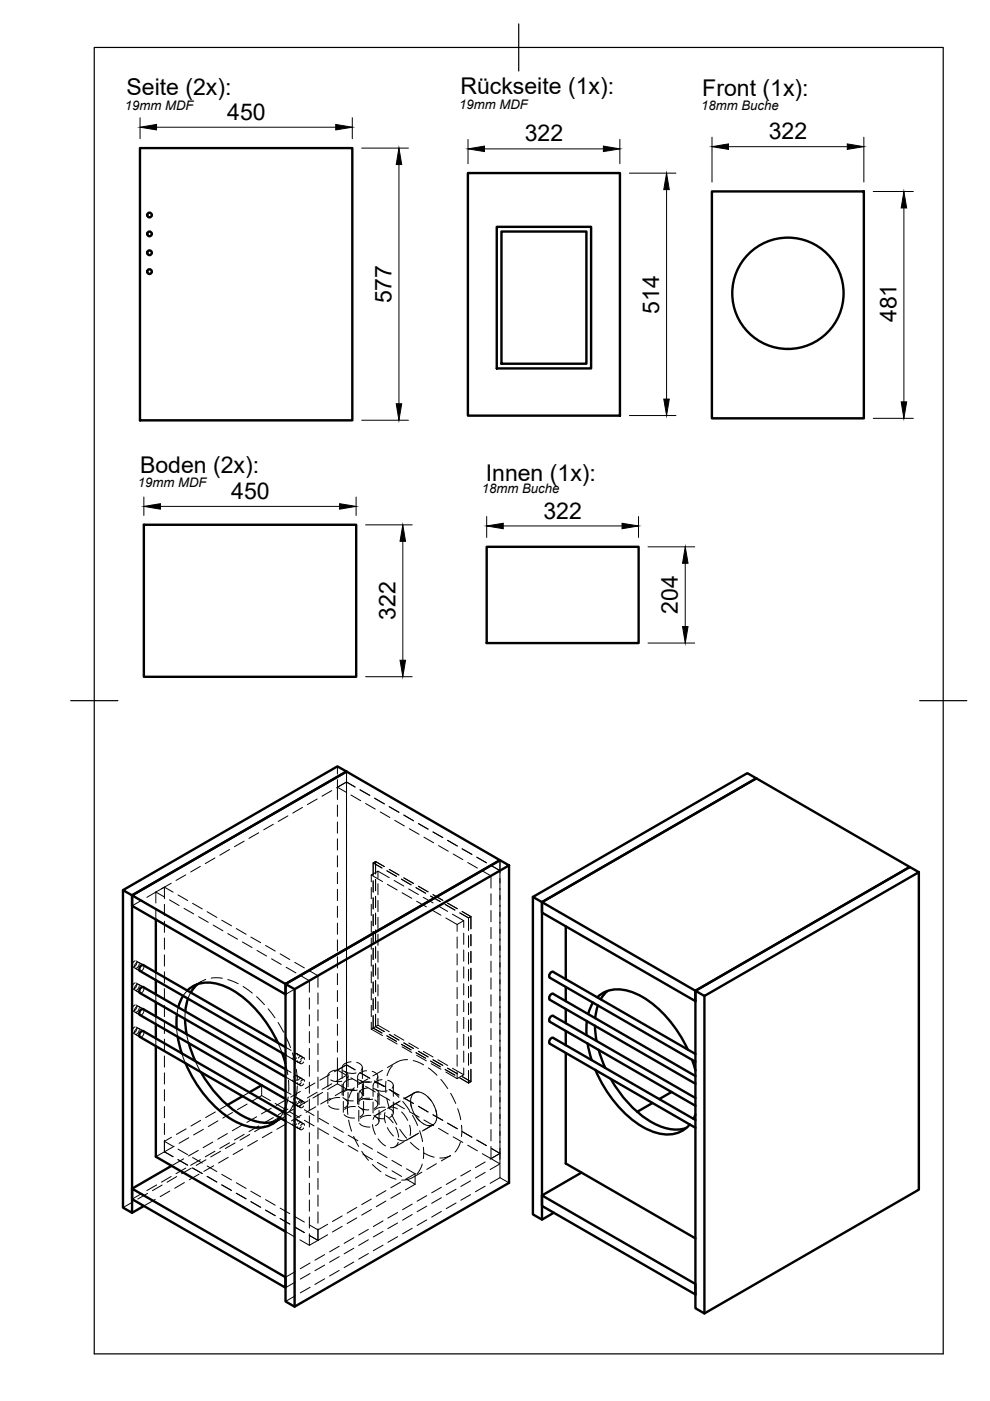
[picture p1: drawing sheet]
<svg xmlns="http://www.w3.org/2000/svg" width="210mm" height="297mm" viewBox="0 0 210 297" stroke-linecap="round" stroke-linejoin="round" font-family="sans-serif">
<defs><g id="words">
<g font-size="4.9">
<text x="26.8" y="20.1">Seite (2x):</text>
<text x="97.6" y="20">Rückseite (1x):</text>
<text x="148.9" y="20.4">Front (1x):</text>
<text x="48.2" y="25.4">450</text>
<text x="163" y="29.5">322</text>
<text x="111.3" y="30">322</text>
<text x="83" y="64.3" transform="rotate(-90 83 64.3)">577</text>
<text x="139.8" y="66.5" transform="rotate(-90 139.8 66.5)">514</text>
<text x="190.1" y="68.3" transform="rotate(-90 190.1 68.3)">481</text>
<text x="29.7" y="100.2">Boden (2x):</text>
<text x="49" y="105.8">450</text>
<text x="103" y="102.1">Innen (1x):</text>
<text x="115.2" y="110">322</text>
<text x="83.8" y="131.4" transform="rotate(-90 83.8 131.4)">322</text>
<text x="143.7" y="130.2" transform="rotate(-90 143.7 130.2)">204</text>
</g>
<g font-size="2.8">
<text x="26.5" y="23.3">19mm MDF</text>
<text x="97.4" y="23.2">19mm MDF</text>
<text x="148.7" y="23.2">18mm Buche</text>
<text x="29.2" y="103.2">19mm MDF</text>
<text x="102.2" y="104.6">18mm Buche</text>
</g>
</g></defs>
<!-- layer: Visible -->
<g fill="none" stroke="#000" stroke-width=".51">
<path d="M29.7 31.4h45v57.7h-45zM99.2 36.7h32.2v51.4h-32.2zM105.3 48.1h20v30h-20zM106.3 49.1h18v28h-18zM150.9 40.6h32.3v48.1h-32.3zM30.5 111.3h45v32.2h-45zM103.2 115.9h32.2v20.4h-32.2zM26.1 188.7l45.4-26.2 2 1.1-45.5 26.2zM26.1 188.7v67.3l1.9 1.1v-67.3M28 189.8l45.5-26.2 32.5 18.8-45.5 26.2zM33 195v11.2M107.9 183.5v67.3l-45.4 26.2-2-1.1v-67.3v2.2l-32.5-18.7v-2.3"/>
<path d="M113 190.2l45.5-26.3 1.9 1.1-45.5 26.3zM113 190.2v67.3l1.9 1.1 2.5-1.5M114.9 191.3l45.5-26.3 32.5 18.8-45.5 26.3zM114.9 191.3v67.3M120 196.4v11.2M194.8 184.9l-1.9-1.1-45.5 26.3 2 1.1 45.4-26.3v67.3l-45.4 26.3-2-1.1v-67.3v2.2l-32.5-18.8v-2.2M29.7 219.8l30.8 17.9M29.7 205.9l30.8 17.8M29.7 215.2l30.8 17.8M29.7 210.5l30.8 17.8M29.7 210.5a.82 .82 0 0 1 .7-1.2l30.1 17.4M29.7 205.8a.82 .82 0 0 1 .7-1.2l30.1 17.4"/>
<path d="M29.7 219.8a.82 .82 0 0 1 .7-1.2l30.1 17.4M30.4 214l30.1 17.4M30.4 213.9a.82 .82 0 0 0-.7 1.3M33 207.8v3M33 212.5v3M33 217.1v3.1M37.5 215v3M37.7 219.8l.8 3.5M38.8 211.1l-1 2.4M39.2 216l.4 3.2M39.7 210a6.8 6.8 0 0 1 7.4-1.1 22.7 22.7 0 0 1 11.2 11l.6 1.2M39.9 211.7l-.6 2.7"/>
<path d="M41.9 208.7l-1.4 1.7M60.5 208.6l45.5-26.2 1.9 1.1-45.4 26.2zM62.5 209.7v67.3M116.6 212l30.8 17.8M116.6 211.9a.82 .82 0 0 1 .7-1.2l30.1 17.4M117.3 206.1l30.1 17.4M117.3 215.4l30.1 17.4M117.3 215.4a.82 .82 0 0 0-.7 1.2l30.8 17.8M117.3 206.1a.82 .82 0 0 0-.7 1.2l30.8 17.8M120 209.3v3M120 213.9v3M120 218.6v3"/>
<path d="M124.4 216.5v2.9M125.7 212.6l-1 2.4M126.1 217.5l.4 3.2M126.6 211.4a6.8 6.8 0 0 1 7.4-1.1 22.7 22.7 0 0 1 11.2 11l.6 1.2M126.8 213.2l-.6 2.7M128.8 210.1l-1.4 1.8M149.4 211.2v67.3M33 221.8v23.4l27.5 15.9M39.3 225.4a25 25 0 0 0 11.1 12.6 7.4 7.4 0 0 0 8.3-.4l.6-.6M40 221.1l1.4 3.9M42.6 227.3a22.4 22.4 0 0 0 10.7 10.1 8.1 8.1 0 0 0 5.3 .3M51.4 232.4l-3.2 1.9"/>
<path d="M55.5 230.1l-2.6 1.5M59.8 223.2l.7 2.3M60.5 234.9l-.4 .9M117.3 220.1l30.1 17.4M117.3 220a.82 .82 0 0 0-.7 1.3l30.8 17.8M120 223.3v23.4l27.4 15.9M124.6 221.2l.8 3.5M126.2 226.8a25 25 0 0 0 11.1 12.7 7.4 7.4 0 0 0 8.3-.4l.6-.7M126.9 222.6l1.4 3.8M129.5 228.7a22.4 22.4 0 0 0 10.7 10.2 8.1 8.1 0 0 0 5.3 .2M138.3 233.9l-3.2 1.8M142.4 231.5l-2.6 1.5"/>
<path d="M146.7 224.7l.7 2.3M147.5 236.3l-.5 .9M28 252l32.5 18.8v2.2l-32.5-18.8zM30.5 255.7l-2.5 1.4M36.4 247.2l-8.4 4.8M123.3 248.6l-8.4 4.9 32.5 18.7v2.3l-32.5-18.8v-2.2"/>
<circle cx="31.7" cy="57.6" r=".5"/>
<circle cx="31.7" cy="49.6" r=".5"/>
<circle cx="31.7" cy="45.6" r=".5"/>
<circle cx="31.7" cy="53.6" r=".5"/>
<circle cx="167.1" cy="62.2" r="11.8"/>
</g>
<!-- layer: Hidden -->
<g fill="none" stroke="#000" stroke-width=".21">
<path d="M51.8 178.3l-2.1 1.2M54.9 176.6l-2.1 1.1M58 174.8l-2.1 1.1M61 173l-2 1.2M64.1 171.2l-2 1.2M67.2 169.4l-2 1.2M70.3 167.6l-2 1.2M71.5 162.5v1.6M71.5 165.3v4.2M71.5 170.7v2.4M71.5 174.3v2.4M71.5 177.8v2.4"/>
<path d="M73.5 165.8l1.8 1.1-1.8-1.1v-2.2v64.4l-2.1 1.2M73.5 165.8l-2 1.1 1.9 1.1M73.5 165.8l-2.1 1.2M74.4 168.6l2.1 1.2M76.3 167.5l2.1 1.1M77.5 170.4l2.1 1.1M79.4 169.2l2.1 1.2M80.6 172.1l2.1 1.2M82.5 171l2.1 1.2M83.7 173.9l2 1.2M85.6 172.8l2.1 1.2M86.8 175.7l2.1 1.2"/>
<path d="M88.7 174.6l2.1 1.2M89.9 177.5l2 1.2M91.8 176.4l2.1 1.2M93 179.3l2 1.2M94.9 178.2l2.1 1.2M98 180l2.1 1.2M30.1 190.8l-2.1 1.3M33 189.1l1.9-1 1.8 1.1M33 189.1l1.9 1.1M33 189.1v2.4M33 192.6v2.4M33.2 189l-2.1 1.3"/>
<path d="M34.9 188.1v2.4M34.9 191.7v2.4M34.9 195.3v2.4M34.9 198.9v2.4M35.9 190.8l2.1 1.2M36.3 187.3l-2.1 1.2M37.7 189.7l2.1 1.2M39 192.6l2.1 1.2M39.4 185.5l-2.1 1.2M40.8 191.5l2.1 1.2M42.1 194.4l2.1 1.1M42.5 183.7l-2.1 1.2"/>
<path d="M43.9 193.3l2.1 1.2M45.2 196.1l2.1 1.2M45.6 181.9l-2.1 1.2M47 195.1l2.1 1.2M48.3 197.9l2.1 1.2M48.7 180.1l-2.1 1.2M50.1 196.9l2.1 1.2M51.4 199.7l2 1.2M53.2 198.7l2.1 1.2M71.5 181.4v2.4M71.5 185v2.4M71.5 188.6v2.4"/>
<path d="M71.5 192.1v2.4M71.5 195.7v2.4M71.5 199.3v2.4M78.7 185.5l1.4-.8v1.4M78.7 185.5l2.4 1.4M78.7 185.5v1.5M78.7 188.2v2.3M78.7 191.7v2.4M78.7 195.3v2.4M78.7 198.9v2.4M79.1 183v2.6v-2.6l1.9 1-1.9-1 .5-.3zM79.1 186.8v2.3"/>
<path d="M79.1 190.3v2.4M79.1 193.9v2.4M79.1 197.5v2.4M79.6 182.7v2.6v-2.6l1.9 1zM79.6 186.5v2.4M79.6 190v2.4M79.6 193.6v2.4M79.6 197.2v2.4M80.1 184.7l2.4 1.4M80.1 187.4v2.3M80.1 190.9v2.4M80.1 194.5v2.4"/>
<path d="M80.1 198.1v2.3M82 184.6l2.1 1.2M82.1 187.5l2.1 1.2M82.5 184.3l2.1 1.2M83.6 186.7l2 1.2M85.1 186.4l2.1 1.2M85.2 189.3l2.1 1.2M85.6 186.1l2.1 1.2M86.7 188.5l2 1.2M88.2 188.2l2.1 1.2M88.3 191.1l2.1 1.2M88.7 187.9l2.1 1.2"/>
<path d="M89.7 190.3l2.1 1.1M91.3 190l2.1 1.2M91.4 192.9l2.1 1.1M91.8 189.7l2.1 1.2M92.8 192l2.1 1.2M94.4 191.8l2.1 1.2M94.5 194.6l2.4 1.4M94.9 191.5l2.1 1.2M95.9 193.8l2.4 1.4-1.4 .8M96.1 181.1l2 1.2M96.9 196v1.5M96.9 198.7v2.3"/>
<path d="M97.5 193.6l1.8 1v2.6v-2.6l.5-.3-.5 .3zM98 193.3l1.8 1v2.6v-2.6zM98.3 195.2v1.4M98.3 197.9v2.3M99.2 182.9l2 1.2M99.3 198.4v2.4M99.8 198.1v2.4M101.1 181.7l2 1.2M102.3 184.6l1.8 1.1v2.6M104.1 189.5v2.4M104.1 193v2.4M104.1 196.6v2.4"/>
<path d="M106 184.6l-1.8-1.1 1.8 1.1v-2.2v59.8M28.2 214.3l1.5 .9M28.2 205l1.5 .9M28.2 219l1.5 .8M28.6 208.4l-.5 .4-.1 .5M28.6 213l-.5 .5-.1 .5M28.6 203.7l-.5 .5-.1 .4M28.6 217.7l-.4 .3-.2 .7M28.7 205.3l1 .6M28.7 219.3l1 .5M28.7 214.6l1 .6M28.9 208.4l1.5 .9"/>
<path d="M28.9 213.1l1.5 .9M28.9 203.7l1.5 .9M28.9 217.7l1.5 .9M29 208.7l-.2 .7-.4 .3M29 213.4l-.2 .6-.4 .3M29 204.1l-.2 .6-.4 .3M29 218.1l-.2 .6-.4 .3M29.1 218l-.4 .3-.2 .6M29.1 204l-.5 .5-.1 .4M29.1 213.3l-.5 .5-.1 .5M29.1 208.7l-.4 .3-.2 .6M29.4 218l1 .6"/>
<path d="M29.4 204l1 .6M29.4 213.4l1 .6M29.4 208.7l1 .6M29.5 218.4l-.2 .6-.4 .3M29.5 204.4l-.2 .5-.4 .4M29.5 213.7l-.2 .5-.4 .4M29.5 209l-.2 .6-.4 .4M30.4 209.3a.83 .83 0 0 1-.7 1.2l-1.5-.9M30.4 214a.81 .81 0 0 1-.7 1.2M30.4 204.6a.81 .81 0 0 1-.7 1.3M30.4 218.6a.81 .81 0 0 1-.7 1.2M33 206.2v1.6"/>
<path d="M33 210.8v1.7M33 215.5v1.6M34.9 202.4v2.4M34.9 206v2.4M34.9 209.6v2.4M34.9 213.2v2.3M34.9 216.7v2.4M37.4 218l.3 1.8M37.8 213.6l-.3 1.4M39.3 214.4l-.1 1.6M39.6 219.3l.4 1.9M39.7 210l-.9 1.1"/>
<path d="M40.4 210.4l-.5 1.3M42.7 208.1l-1.8 1M43.6 207.7l-1.8 1M44.8 207.4h2.4M48.3 207.7l2.2 .9M51.5 209.2l2 1.4M54.4 211.3l1.7 1.7M54.5 201.5l2 1.2M56.3 200.5l2.1 1.1M56.9 213.9l1.4 1.9M57.6 203.3l2 1.2M58.9 216.8l1.2 2"/>
<path d="M59.4 202.2l2 1.2M60.7 219.9l.9 2.2M60.7 205.1l2 1.2M62.5 209.7l-2 1.1M62.5 204l2 1.2M63.8 206.9l1.8 1v2.5M65.6 205.8l1.8 1.1v2.4M65.6 211.6v2.3M65.6 215.1v2.4M65.6 218.7v2.4M67.4 210.5v2.4M67.4 214.1v2.4"/>
<path d="M67.4 217.7v2.3M71.5 202.8v2.4M71.5 206.4v2.4M71.5 210v2.4M71.5 213.6v2.3M71.5 217.1v2.4M78.7 218.2l1.4-.8 2.4 1.3M78.7 202.4v2.4M78.7 206v2.4M78.7 209.6v2.4M78.7 213.2v2.3M78.7 216.7v1.5"/>
<path d="M78.7 218.2l2.4 1.4M79.1 201v2.4M79.1 204.6v2.4M79.1 208.2v2.4M79.1 211.8v2.4M79.1 215.3v2.7l1.9 1M79.6 215v2.7l1.9 1-1.9-1zM79.6 200.8v2.3M79.6 204.3v2.4M79.6 207.9v2.4M79.6 211.5v2.4M80.1 201.6v2.4"/>
<path d="M80.1 205.2v2.4M80.1 208.8v2.4M80.1 212.4v2.3M80.1 215.9v1.5M82 219.6l2.1 1.2M82.5 219.3l2.1 1.2M83.6 219.3l2 1.2M96.9 202.2v2.4M96.9 205.8v2.4M96.9 209.4v2.4M96.9 212.9v2.4M96.9 216.5v2.4"/>
<path d="M98.3 201.4v2.4M98.3 205v2.4M98.3 208.6v2.3M98.3 212.1v2.4M98.3 215.7v2.4M98.3 219.3v2.4M99.3 202v2.4M99.3 205.6v2.3M99.3 209.1v2.4M99.3 212.7v2.4M99.3 216.3v2.4M99.3 219.9v2.3"/>
<path d="M99.8 201.7v2.4M99.8 205.3v2.4M99.8 208.9v2.3M99.8 212.4v2.4M99.8 216v2.4M99.8 219.6v2.3M104.1 200.2v2.4M104.1 203.8v2.3M104.1 207.3v2.4M104.1 210.9v2.4M104.1 214.5v2.4M104.1 218.1v2.3"/>
<path d="M33 220.2v1.6M34.9 220.3v2.4M34.9 223.9v2.4M34.9 227.5v2.3M34.9 231v2.4M34.9 234.6v2.4M34.9 238.2v2.3M38.5 223.3l.8 2.1M39.5 239.3l-2.1 1.2M41.4 225l1.2 2.3M42.5 237.5l-2 1.2M43.1 239.4l-2.1 1.2"/>
<path d="M45.7 235.8l-2.1 1.1M46.2 237.6l-2 1.3M48.2 234.3l-1.5 .9M49.3 235.9l-2.1 1.2M51.3 238.6l-2 1.1M52.4 234.1l-2.1 1.2M52.9 231.6l-1.5 .8M54.4 236.8l-2.1 1.2M54.9 238.7l-2.1 1.2M55.5 230.1h.1M55.5 230.1l1.8 1M55.5 232.3l-2.1 1.2"/>
<path d="M55.5 232.3l1.8 1M55.5 230.1v2.2M56 238.7l-2 1.2M57.5 235l-2.1 1.2M58 236.9l-2.1 1.2M58.3 231.7l2.1 1.2M58.3 233.9l2.1 1.2M58.9 221.1l.9 2.2M59.1 237l-2 1.2M59.6 237.3l-1.9 1M60.1 235.8l-.8 1.2M60.4 236.7l-1.8 1"/>
<path d="M60.5 225.5l.5 2.3M60.5 233l2.7 1.6M60.5 237.7l3.2 1.8M60.5 236l1.2 .7M60.5 222l1.2 .7M60.5 223.7l2.7 1.5M60.5 231.4l1.2 .6M60.5 226.7l1.2 .7M60.5 228.3l3.2 1.9M60.6 233.2l-2.1 1.2M60.8 238.2l-2.1 1.2M61 235.1l-2 1.3"/>
<path d="M61.1 232.6l-.6 2.3M61.2 229v2.4M61.4 233.5l2.1 1.2M61.4 235.7l2.1 1.2M62 223.2l.6 2.3M62.2 234l1.5 .9M62.2 224.6l1.5 .9M62.2 235.2l-2 1.2M62.4 233.8l-1.2 2M62.7 237.3l1.2 .7M62.7 223.3l1.2 .7M62.7 232.6l1.2 .7"/>
<path d="M62.7 228l1.2 .6M62.8 226.7l.3 2.4M62.9 233.6l-.1 .2a.35 .35 0 0 1-.4 .2 .35 .35 0 0 1-.3-.4M62.9 228.9l-.1 .1a.39 .39 0 0 1-.3 .4 .39 .39 0 0 1-.4-.4M62.9 238.3h-.1a.39 .39 0 0 1-.4 .4 .39 .39 0 0 1-.3-.4M62.9 224.3l-.1 .1a.35 .35 0 0 1-.4 .3 .35 .35 0 0 1-.3-.4M62.9 232.7l1.5 .9M62.9 228.1l1.5 .8M62.9 237.4l1.5 .9M62.9 223.4l1.5 .9M63.1 230.3l-.4 2.3M63.1 233.1a.37 .37 0 0 0-.4-.4 .37 .37 0 0 0-.4 .3l-.1 .1"/>
<path d="M63.1 228.4a.41 .41 0 0 0-.5-.4 .41 .41 0 0 0-.4 .4M63.1 237.7a.41 .41 0 0 0-.5-.3 .41 .41 0 0 0-.4 .4M63.1 223.7a.37 .37 0 0 0-.4-.4 .37 .37 0 0 0-.4 .4h-.1M63.7 231.4l-2.1 1.2M63.9 236.4l-2.1 1.2M63.9 238.9l-.1 .1a.37 .37 0 0 1-.4 .3 .37 .37 0 0 1-.3-.4M63.9 224.9l-.1 .1a.37 .37 0 0 1-.4 .3 .37 .37 0 0 1-.3-.4M63.9 234.2a.4 .4 0 0 1-.4 .4 .4 .4 0 0 1-.4-.4M63.9 229.5l-.1 .2a.37 .37 0 0 1-.4 .2 .37 .37 0 0 1-.3-.3M64.1 238.3a.41 .41 0 0 0-.5-.4 .41 .41 0 0 0-.4 .4M64.1 224.3a.41 .41 0 0 0-.5-.4 .41 .41 0 0 0-.4 .4M64.1 233.6a.41 .41 0 0 0-.5-.3 .41 .41 0 0 0-.4 .4"/>
<path d="M64.1 229a.41 .41 0 0 0-.5-.4 .41 .41 0 0 0-.4 .4M64.1 233.4l-2 1.2M64.4 234.5a.4 .4 0 0 1-.4 .4 .4 .4 0 0 1-.4-.4M64.4 229.8l-.1 .2a.37 .37 0 0 1-.4 .2 .37 .37 0 0 1-.3-.3M64.4 239.1l-.1 .2a.37 .37 0 0 1-.4 .3 .37 .37 0 0 1-.3-.4M64.4 225.2a.4 .4 0 0 1-.4 .4 .4 .4 0 0 1-.4-.4M64.5 235.3l2.1 1.2M64.5 237.5l2.1 1.2M64.6 233.9a.41 .41 0 0 0-.4-.3 .41 .41 0 0 0-.4 .4M64.6 229.3a.41 .41 0 0 0-.4-.4 .41 .41 0 0 0-.4 .4M64.6 238.6a.41 .41 0 0 0-.4-.4 .41 .41 0 0 0-.4 .4M64.6 224.6a.41 .41 0 0 0-.4-.4 .41 .41 0 0 0-.4 .4"/>
<path d="M65.3 233.4l-2.1 1.2M65.6 222.3v2.4M65.6 225.9v2.3M65.6 229.4v2.4M65.6 233v2.4M65.6 236.6v2.4M66.8 229.6l-2.1 1.2M67 234.7l-2.1 1.1M67.2 231.6l-2 1.2M67.4 221.2v2.4M67.4 224.8v2.4M67.4 228.4v2.4"/>
<path d="M67.4 232v2.3M67.4 235.5v2.4M67.4 239.1v2.4M67.6 237.1l2.1 1.2M67.6 239.3l2.1 1.2M68.4 231.6l-2 1.2M69.5 228.1v2.3M69.5 231.6v2.3M69.7 234.4a2.64 2.64 0 0 0 2.2 .8M69.9 227.8l-2.1 1.2M70 232.9l-2 1.2M70.1 229l1.1 .3 1.3-.1"/>
<path d="M70.3 229.8l-2 1.2M70.7 238.9l2.1 1.2M71.4 226.9a1.83 1.83 0 0 0-1.9 1.1M71.5 220.7v2.4M71.5 224.3v5.5M71.5 226.9l1.9 1M71.5 229.8l2 1.1M71.5 229.8l-2.1 1.2M72 232.7l-1.1 .1-1.1 .5M72.5 226.3v2.4M72.5 229.9v2.3M72.6 227a1.11 1.11 0 0 1 1 1.6l-.1 .1"/>
<path d="M72.7 232.6a2.65 2.65 0 0 0 2.2 .8M72.8 230v2.3M72.8 233.5v2.3M73 236.3a2.74 2.74 0 0 0 2.2 .8M73.2 227.2l1 .3h1.3M73.2 233.1a.95 .95 0 0 1 .6 .9 .95 .95 0 0 1-.8 .9M73.4 230.9l1.1 .3 1.3-.1M73.5 228.2v2.7M73.5 230.9l-2.4 1.4M73.7 233.9v2.4M73.8 228.1v2.3M73.8 231.6v2.3"/>
<path d="M73.9 237.5l.6 2.3M74.4 228.5l2.1 1.2M74.4 225.1a1.75 1.75 0 0 0-1.8 1.2M74.7 228.8a1.71 1.71 0 0 0-1.9 1.1M75.1 231h-1.2l-1.1 .6M75.1 230.6l-.6 .8-.5 1.3M75.3 226.8l-1.8-1-2.6 1.4M75.3 234.6l-1.1 .1-1.1 .5M75.6 225.2a1.06 1.06 0 0 1 1 .6 1.06 1.06 0 0 1 0 1.1M75.8 228.2v2.4M75.8 231.8v2.3M75.9 228.9a1.13 1.13 0 0 1 1 1.6l-.1 .1"/>
<path d="M76 234.6a2.56 2.56 0 0 0 2.2 .7M76.1 231.9v2.3M76.1 235.4v2.3M76.2 231.3a.93 .93 0 0 1 .6 1 .93 .93 0 0 1-.7 .8M76.2 238.2a2.65 2.65 0 0 0 2.2 .8M76.3 227.4l2.1 1.2M76.5 235a.95 .95 0 0 1 .6 .9 .95 .95 0 0 1-.8 .9M76.5 229.1l1 .4 1.3-.1M76.7 232.8l1.1 .3 1.2-.1M76.8 226.3v2.4M76.8 229.9v2.3M77.1 230v2.3"/>
<path d="M77.1 233.5v2.3M77.5 230.3l2.1 1.2M77.7 227a1.82 1.82 0 0 0-1.9 1.2M78 230.7a1.77 1.77 0 0 0-1.9 1.1M78 228.7l-2 1.2 1.2-.5 1.1-.1M78.4 232.9h-1.2l-1.1 .6M78.6 236.5l-1.1 .1-1.1 .5M78.9 227.1a1.05 1.05 0 0 1 1 .6 1.05 1.05 0 0 1-.1 1.1M79 238.4l.1 .9 .5 1.2M79.1 230.1v2.4M79.1 233.6v2.4M79.2 230.8a1.11 1.11 0 0 1 .9 1.6v.1"/>
<path d="M79.3 236.5a2.65 2.65 0 0 0 2.2 .7M79.4 229.2l2.1 1.2M79.5 233.2a.94 .94 0 0 1 .6 1 .94 .94 0 0 1-.7 .8M79.5 229.5l2.2 .9M79.7 231l1.1 .4 1.3-.1M79.7 236.8a.94 .94 0 0 1 .7 1 .94 .94 0 0 1-.8 .9M80.1 228.2v2.4M80.1 231.8v2.3M80.4 231.9v2.3M80.4 235.4v2.3M80.6 232.1l2.1 1.2M80.8 236.2h-.2a1.43 1.43 0 0 0-1.5 1.1"/>
<path d="M81 228.9a1.76 1.76 0 0 0-1.9 1.2M81.1 226.9l-2 1.2M81.6 235.9l-.1 1.2 .2 1M81.6 234.8h-1.1l-1.1 .6M81.7 236.6l.8 .6 .9 .9M81.8 235.2l-2 1.2M81.8 229.2v2.4M82 232.8l.6 2.3M82.1 239.1l1.3 1.8M82.1 220.2l2.1 1.1M82.2 235l.1-.1a1.94 1.94 0 0 1 2 .2M82.2 229a1.07 1.07 0 0 1 1 .6 1.07 1.07 0 0 1-.1 1.1"/>
<path d="M82.5 231l2.1 1.2M82.8 231.1l1.8 1.5M82.8 235.1a.94 .94 0 0 1 .6 1 .94 .94 0 0 1-.8 .8M83.1 236.2l1 2.2M83.2 226l-.6 .7-.5 1.4M83.4 230.1v2.4M83.4 233.6v2.4M83.7 233.9l2 1.2M83.9 239l.6 2.1M84.6 233.6l-2.3 1.3M84.8 239.4l1.4 1.9M84.9 233.4l-2.1 1.2"/>
<path d="M85.1 221.4l2.1 1.2M85.2 235.8l1.2 1.7M85.2 221.9l2.1 1.2M85.4 233.5l1.4 1.9M85.6 221.1l2.1 1.2M85.6 232.8l2.1 1.2M85.9 232.8l2-1.1-2.3 1.3M86.4 224.7l-1.6 .2-2.7 1.4M86.7 221.1l2 1.2M86.8 235.7l2.1 1.2M86.8 238.6l.3 1.2-.1 .9M87.1 233.8l.1 .8 .5 1.2"/>
<path d="M87.2 232.7l-.1 1.2 .2 1M87.5 236.5l1 2.1M87.6 224.9l2.2 .9M87.7 235.9l1.3 1.7M87.8 231.8a2.57 2.57 0 0 1 3.2 1.1l.4 .5M88.2 223.2l2.1 1.2M88.2 236.8a3.3 3.3 0 0 0 3.5 1.8l.2-.2M88.3 223.7l2.1 1.2M88.7 222.9l2.1 1.2M88.7 234.6l2.1 1.2M88.8 231.5h-.1a1.44 1.44 0 0 0-1.5 1.2M89 239.7l.6 2.3"/>
<path d="M89.7 222.9l2.1 1.2M89.9 237.5l2 1.1M90.7 232.6a6.4 6.4 0 0 1 1.9 3.8M90.8 226.4l1.8 1.6M91.3 225l2.1 1.2M91.4 225.5l2.1 1.2M91.8 224.7l2.1 1.2M91.8 236.4l2.1 1.1M91.8 238.5l-2.3 1.3M92.4 235.3a2.47 2.47 0 0 1-.9 3.3l-.6 .1M92.8 224.7l2.1 1.2M93 239.2l2 1.2"/>
<path d="M93.5 228.9l1.4 1.9M94.4 226.8l2.1 1.2M94.5 227.3l2.4 1.4M94.9 226.5l2.1 1.2M94.9 238.1l2.1 1.2M95.5 231.8l1.1 2.1M95.9 226.5l2.4 1.4M96.9 220.1v2.4M96.9 223.7v2.3M96.9 227.2v1.5M97 235.1l.7 2.3M97.5 228.5l1.8 1.1 .5-.3-.5 .3v-2.6v2.6z"/>
<path d="M97.9 238.6v2.4M98 228.2l1.8 1.1M98 239.9l2.1 1.2M98.3 222.8v2.4M98.3 226.4v1.5M98.3 227.9l-1.4 .8M99.3 223.4v2.4M99.8 223.1v2.4M99.8 226.7v2.6M104.1 221.6v2.4M104.1 225.2v2.4M104.1 228.8v2.3"/>
<path d="M104.1 232.4v2.3M104.1 235.9v2.4M104.1 239.5v2.4M28.2 254.8l-2.1 1.2M30.1 253l-2.1 1.2M31.3 253l-2.1 1.2M32.9 254.3l-2.4 1.4M33.2 251.2l-2.1 1.2M34.4 251.3l-2.1 1.1M34.9 241.8v2.4l1.8 1M36 252.5l-2 1.2M36.3 249.4l-2.1 1.2"/>
<path d="M36.4 241.1l-1.5 .9 1.8 1M36.9 243l-3.9 2.2M37.5 249.5l-2.1 1.2M37.7 243.6l2.1 1.2M37.7 245.9l2.1 1.1M38.9 245.7l-2.5 1.5M39.1 250.7l-2.1 1.2M39.4 247.7l-2.1 1.1M40 241.2l-2 1.2M40.6 247.7l-2.1 1.2M40.8 245.4l2.1 1.2M40.8 247.6l2.1 1.2"/>
<path d="M42 243.9l-2 1.2M42.2 248.9l-2.1 1.2M42.5 245.9l-2.1 1.2M43.7 245.9l-2.1 1.2M43.9 247.2l2.1 1.2M43.9 249.4l2.1 1.2M45.1 242.1l-2 1.2M45.3 247.2l-2.1 1.2M45.6 244.1l-2.1 1.2M46.8 244.1l-2.1 1.2M47 249l2.1 1.2M47 251.2l2.1 1.2"/>
<path d="M48.2 240.3l-2 1.2M48.4 245.4l-2.1 1.2M48.7 242.3l-2.1 1.2M49.8 242.3l-2 1.2M50.1 250.8l2.1 1.2M50.1 253l2.1 1.2M51.5 243.6l-2.1 1.2M51.8 240.5l-2.1 1.2M52.9 240.5l-2 1.2M53.2 252.6l2.1 1.2M53.2 254.8l2.1 1.2M54.6 241.8l-2.1 1.2"/>
<path d="M56.3 254.3l2.1 1.2M56.3 256.6l2.1 1.2M57.7 240l-2.1 1.2M59.4 256.1l2 1.2M59.4 258.3l2 1.2M62.5 257.9l2 1.2M65.6 240.1v2.4M65.6 243.7v2.4M65.6 247.3v2.4M65.6 250.9v2.3M65.6 254.4v2.4M65.6 258v2.4"/>
<path d="M67.4 242.7v2.4M67.4 246.2v2.4M67.4 249.8v2.4M67.4 253.4v2.4M67.4 256.9v2.4M69.5 259.6l-2.1 1.2-1.8-1.1M70.7 241.1l2.1 1.2M72.6 257.8l-2.1 1.2M72.6 260l-2.1 1.2M73.8 240.7l2.1 1.2M73.8 242.9l2.1 1.2M75 240.9l1.1 2.2"/>
<path d="M75.6 256l-2 1.2M75.6 258.2l-2 1.2M76.7 244.1l1.4 1.9M76.9 242.5l2.1 1.1M76.9 244.7l2.1 1.2M78.7 254.2l-2 1.2M78.7 256.4l-2 1.2M79 246.9l1.8 1.5M80 244.2l2.1 1.2M80 246.5l2.1 1.1M80.2 241.5l.6 .7 .9 .8M81.2 258.9l-2.1 1.2"/>
<path d="M81.7 249.1l2.3 .9M81.8 252.4l-2 1.2M81.8 254.6l-2 1.2M83.1 246l2.1 1.2M83.1 248.2l2.1 1.2M84.3 241.5l1.2 .4 .9-.3M84.3 257.1l-2.1 1.2M84.3 259.3l-2.1 1.2M84.4 242.2l-.2 .5a1.38 1.38 0 0 1-1.4 .6M84.9 250.6l-2 1.2M84.9 252.9l-2 1.1M85.7 242l-2 1.2"/>
<path d="M86.2 247.8l1.8 1.1M86.2 250l1.8 1.1M87 242.2l1.9 1.6M87.4 255.3l-2.1 1.2M87.4 257.5l-2.1 1.2M88 248.9l-2 1.1M88 251.1l-2 1.2M88 248.9v2.2M88.5 240.4l-2.2 1.3M88.8 240.2l-2.1 1.2M89.5 248.5l-2.7 1.5-1.6 .2M89.5 246.8l-.2 .8-.9 1.3"/>
<path d="M89.8 243.2v2.4M89.8 244.4l2.3 .9M90.5 258.6l-2.1 1.2M90.5 253.5l-2.1 1.2M90.5 255.7l-2.1 1.2M92.5 246.7l-2 1.2M93.2 245.5l1.2-.1 1.1-.4-1.9 1.1M93.6 256.8l-2.1 1.2M93.6 251.7l-2.1 1.2M93.6 253.9l-2.1 1.2M96.1 241l2 1.2M96.7 249.9l-2.1 1.2"/>
<path d="M96.7 255.1l-2.1 1.2M96.7 252.1l-2.1 1.2M97.6 242.2l-.3 .7-.8 1.3M99.2 242.8l2 1.2M99.8 253.3l-2.1 1.2M99.8 248.1l-2.1 1.2M99.8 250.4l-2.1 1.2M101.1 241.7l2 1.2M102.3 244.6l1.8 1M102.9 251.5l-2.1 1.2M102.9 246.4l-2.1 1.2M102.9 248.6l-2.1 1.2"/>
<path d="M104.1 243.1v2.5M106 242v2.5l-1.8-1 1.8 1M106 244.5v2.3l-1.9-1.2M106 243.4v2.4M106 247v2.7M106 244.5l-1.9 1.1M106 249.7l1.9 1.1M106 249.7l-2.1 1.2M106 244.5l-2.1 1.3M106 246.8l-2.1 1.2M60.5 261.1l2 1.2M62.5 260.1l2 1.2"/>
<path d="M62.7 274.7l-2.2 1.2M62.7 269.6l-2.2 1.2M62.7 271.8l-2.2 1.2M63.6 262.9l2 1.1M65.6 261.9l1.8 1.1M65.6 261.6v2.4M65.7 272.9l-2 1.2M65.7 267.8l-2 1.2M65.7 270l-2 1.2M67.4 260.5v2.5M67.4 263l-1.8 1M68.8 271.1l-2 1.2"/>
<path d="M68.8 266l-2 1.2M68.8 268.2l-2 1.2M69.5 261.8l-2.1 1.2M71.9 269.4l-2 1.1M71.9 264.2l-2 1.2M71.9 266.4l-2 1.2M75 267.6l-2 1.2M75 262.4l-2 1.2M75 264.7l-2 1.1M78.1 265.8l-2 1.2M78.1 260.7l-2 1.1M78.1 262.9l-2 1.2"/>
<path d="M81.2 264l-2.1 1.2M81.2 261.1l-2.1 1.2M84.3 262.2l-2.1 1.2M87.4 260.4l-2.1 1.2"/>
</g>
<!-- layer: Border -->
<path d="M20 10.1h180v276.9h-180zM110 5.1v10M15 148.6h10M195 148.6h10" fill="none" stroke="#000" stroke-width=".25"/>
<!-- layer: FD_Dimensions -->
<g fill="none" stroke="#000" stroke-width=".21">
<path d="M29.7 25v4.4M33.2 27h38M74.7 25v4.4M76.7 31.4h9.9M84.6 34.9v50.7M99.2 29.6v5.1M102.7 31.6h25.2M131.4 29.6v5.1M133.4 36.7h9.9M151 29.1v9.5M154.5 31.1h25.1M183.2 29.1v9.5"/>
<path d="M141.3 40.2v44.4M185.1 40.6h8.6M191.6 44.1v41.1M76.7 89.1h9.9M133.4 88.1h9.9M185.1 88.7h8.6M30.5 105.4v3.9M34 107.4h38M75.5 105.4v3.9M77.5 111.3h9.9M85.4 114.8v25.2M103.2 109.5v4.4"/>
<path d="M106.7 111.5h25.2M135.4 109.5v4.4M137.4 115.9h9.9M145.3 119.4v13.4M137.4 136.3h9.9M77.5 143.5h9.9"/>
</g>
<g fill="#000" stroke="#000" stroke-width=".21">
<path d="M29.7 27l3.5-.6v1.1zM71.2 26.4l3.5 .6-3.5 .5zM84.6 31.4l.6 3.5h-1.2zM99.2 31.6l3.5-.6v1.1zM127.9 31l3.5 .6-3.5 .5zM151 31.1l3.5-.6v1.2zM179.6 30.5l3.6 .6-3.6 .6zM141.3 36.7l.6 3.5h-1.2zM191.6 40.6l.6 3.5h-1.1zM84 85.6h1.2l-.6 3.5zM140.7 84.6h1.2l-.6 3.5zM191.1 85.2h1.1l-.6 3.5z"/>
<path d="M30.5 107.4l3.5-.6v1.2zM72 106.8l3.5 .6-3.5 .6zM85.4 111.3l.6 3.5h-1.2zM103.2 111.5l3.5-.6v1.2zM131.9 110.9l3.5 .6-3.5 .6zM145.3 115.9l.6 3.5h-1.2zM84.8 140h1.2l-.6 3.5zM144.7 132.8h1.2l-.6 3.5z"/>
</g>
<use href="#words"/>
</svg>
